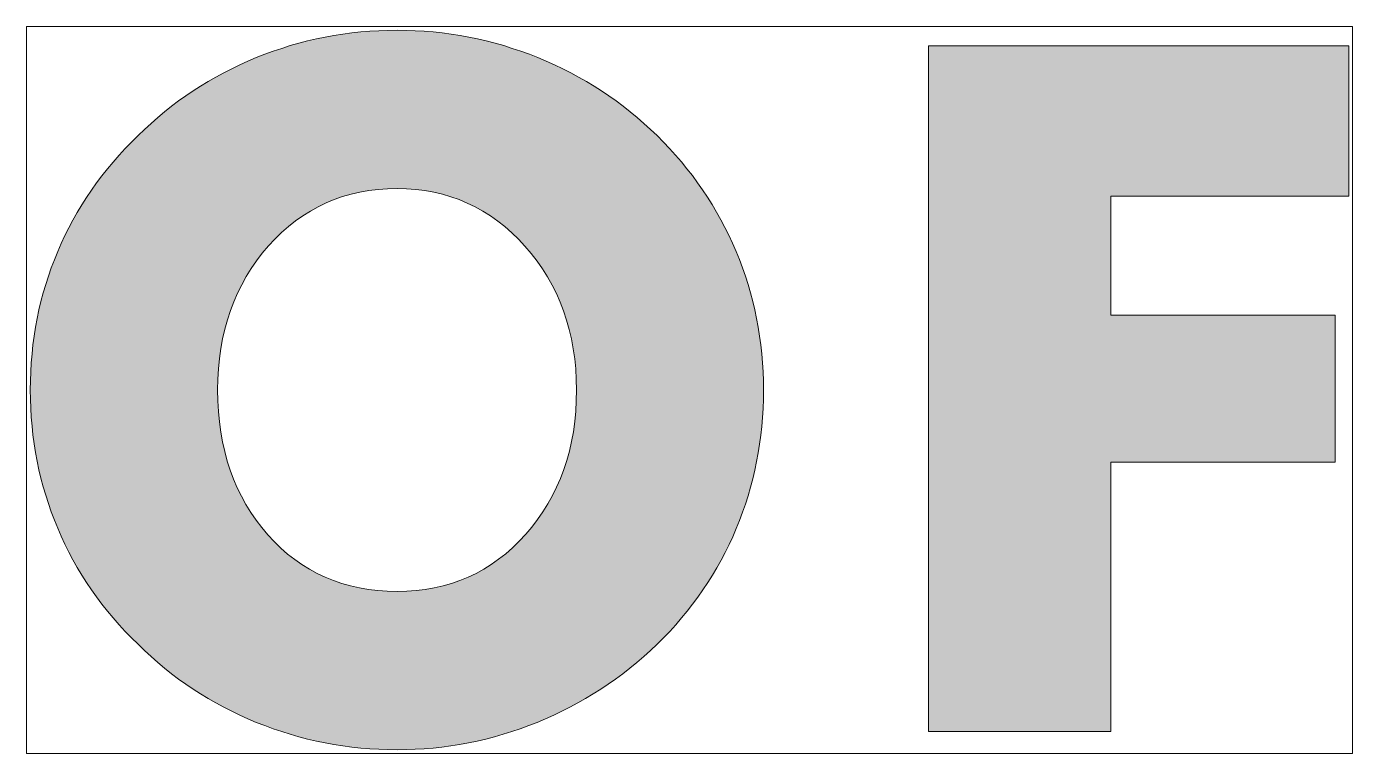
# Paper-space layout 'Layout1' of a CAD drawing. Header units: millimetres. Extents: x 0 to 31.2, y 0 to 17.1.
# The model-space entities are those that its viewports show. They can reach past a viewport. Long polylines and large blocks are cut down to what shows.
import ezdxf

# ---------------------------------------------------------------- set-up
doc = ezdxf.new("R2010")
doc.units = ezdxf.units.MM

msp = doc.modelspace()

# ---------------------------------------------------------------- hatches: boundary and pattern name
at = {"true_color": 0xffffff, "transparency": 33554687}
h = msp.add_hatch(color=7, dxfattribs=at)
edge = h.paths.add_edge_path(flags=0)
edge.add_spline(control_points=[(149.292, 8.555), (149.292, 7.394), (149.078, 6.306), (148.652, 5.292), (148.226, 4.277), (147.605, 3.37), (146.789, 2.569), (145.966, 1.775), (145.025, 1.163), (143.967, 0.733), (142.909, 0.303), (141.81, 0.088), (140.671, 0.088), (139.517, 0.088), (138.412, 0.303), (137.358, 0.733), (136.303, 1.163), (135.375, 1.775), (134.574, 2.569), (133.744, 3.37), (133.113, 4.281), (132.683, 5.303), (132.254, 6.324), (132.039, 7.408), (132.039, 8.555), (132.039, 9.709), (132.254, 10.795), (132.683, 11.813), (133.113, 12.83), (133.744, 13.74), (134.574, 14.541), (135.375, 15.335), (136.303, 15.947), (137.358, 16.377), (138.412, 16.807), (139.517, 17.022), (140.671, 17.022), (141.817, 17.022), (142.921, 16.807), (143.983, 16.377), (145.045, 15.947), (145.981, 15.335), (146.789, 14.541), (147.598, 13.747), (148.217, 12.84), (148.647, 11.818), (149.077, 10.796), (149.292, 9.709), (149.292, 8.555)], knot_values=[0, 0, 0, 0, 1, 1, 1, 2, 2, 2, 3, 3, 3, 4, 4, 4, 5, 5, 5, 6, 6, 6, 7, 7, 7, 8, 8, 8, 9, 9, 9, 10, 10, 10, 11, 11, 11, 12, 12, 12, 13, 13, 13, 14, 14, 14, 15, 15, 15, 16, 16, 16, 16], degree=3, periodic=1)
edge = h.paths.add_edge_path(flags=0)
edge.add_spline(control_points=[(140.671, 3.814), (141.891, 3.814), (142.899, 4.263), (143.697, 5.159), (144.494, 6.056), (144.893, 7.188), (144.893, 8.555), (144.893, 9.907), (144.489, 11.035), (143.68, 11.939), (142.872, 12.843), (141.869, 13.295), (140.671, 13.295), (139.451, 13.295), (138.442, 12.845), (137.644, 11.945), (136.847, 11.045), (136.448, 9.915), (136.448, 8.555), (136.448, 7.173), (136.841, 6.038), (137.628, 5.148), (138.414, 4.259), (139.429, 3.814), (140.671, 3.814)], knot_values=[0, 0, 0, 0, 1, 1, 1, 2, 2, 2, 3, 3, 3, 4, 4, 4, 5, 5, 5, 6, 6, 6, 7, 7, 7, 8, 8, 8, 8], degree=3, periodic=1)
msp.add_hatch(color=7, dxfattribs=at).paths.add_polyline_path([(153.177, 0.518), (153.177, 16.658), (163.065, 16.658), (163.065, 13.119), (157.465, 13.119), (157.465, 10.319), (162.746, 10.319), (162.746, 6.857), (157.465, 6.857), (157.465, 0.518)], flags=0)

# ---------------------------------------------------------------- linework, layer by layer
at = {"color": 18, "linetype": 'Continuous', "lineweight": 18, "true_color": 0x000000}
msp.add_lwpolyline([(153.177, 0.518), (153.177, 16.658), (163.065, 16.658), (163.065, 13.119), (157.465, 13.119), (157.465, 10.319), (162.746, 10.319), (162.746, 6.857), (157.465, 6.857), (157.465, 0.518), (153.177, 0.518)], close=True, dxfattribs=at)
for points, knots in [([(149.292, 8.555), (149.292, 7.394), (149.078, 6.306), (148.652, 5.292), (148.226, 4.277), (147.605, 3.37), (146.789, 2.569), (145.966, 1.775), (145.025, 1.163), (143.967, 0.733), (142.909, 0.303), (141.81, 0.088), (140.671, 0.088), (139.517, 0.088), (138.412, 0.303), (137.358, 0.733), (136.303, 1.163), (135.375, 1.775), (134.574, 2.569), (133.744, 3.37), (133.113, 4.281), (132.683, 5.303), (132.254, 6.324), (132.039, 7.408), (132.039, 8.555), (132.039, 9.709), (132.254, 10.795), (132.683, 11.813), (133.113, 12.83), (133.744, 13.74), (134.574, 14.541), (135.375, 15.335), (136.303, 15.947), (137.358, 16.377), (138.412, 16.807), (139.517, 17.022), (140.671, 17.022), (141.817, 17.022), (142.921, 16.807), (143.983, 16.377), (145.045, 15.947), (145.981, 15.335), (146.789, 14.541), (147.598, 13.747), (148.217, 12.84), (148.647, 11.818), (149.077, 10.796), (149.292, 9.709), (149.292, 8.555)], [0, 0, 0, 0, 1, 1, 1, 2, 2, 2, 3, 3, 3, 4, 4, 4, 5, 5, 5, 6, 6, 6, 7, 7, 7, 8, 8, 8, 9, 9, 9, 10, 10, 10, 11, 11, 11, 12, 12, 12, 13, 13, 13, 14, 14, 14, 15, 15, 15, 16, 16, 16, 16]), ([(140.671, 3.814), (141.891, 3.814), (142.899, 4.263), (143.697, 5.159), (144.494, 6.056), (144.893, 7.188), (144.893, 8.555), (144.893, 9.907), (144.489, 11.035), (143.68, 11.939), (142.872, 12.843), (141.869, 13.295), (140.671, 13.295), (139.451, 13.295), (138.442, 12.845), (137.644, 11.945), (136.847, 11.045), (136.448, 9.915), (136.448, 8.555), (136.448, 7.173), (136.841, 6.038), (137.628, 5.148), (138.414, 4.259), (139.429, 3.814), (140.671, 3.814)], [0, 0, 0, 0, 1, 1, 1, 2, 2, 2, 3, 3, 3, 4, 4, 4, 5, 5, 5, 6, 6, 6, 7, 7, 7, 8, 8, 8, 8])]:
    msp.add_open_spline(points, degree=3, knots=knots, dxfattribs=at)

psp = doc.layouts.get("Layout1")

# ---------------------------------------------------------------- viewports
at = {"layer": '0'}
psp.add_viewport(center=(15.602, 8.555), size=(31.203, 17.10972), view_center_point=(147.552, 8.555), view_height=17.10972, dxfattribs=at)

doc.saveas('drawing.dxf')
